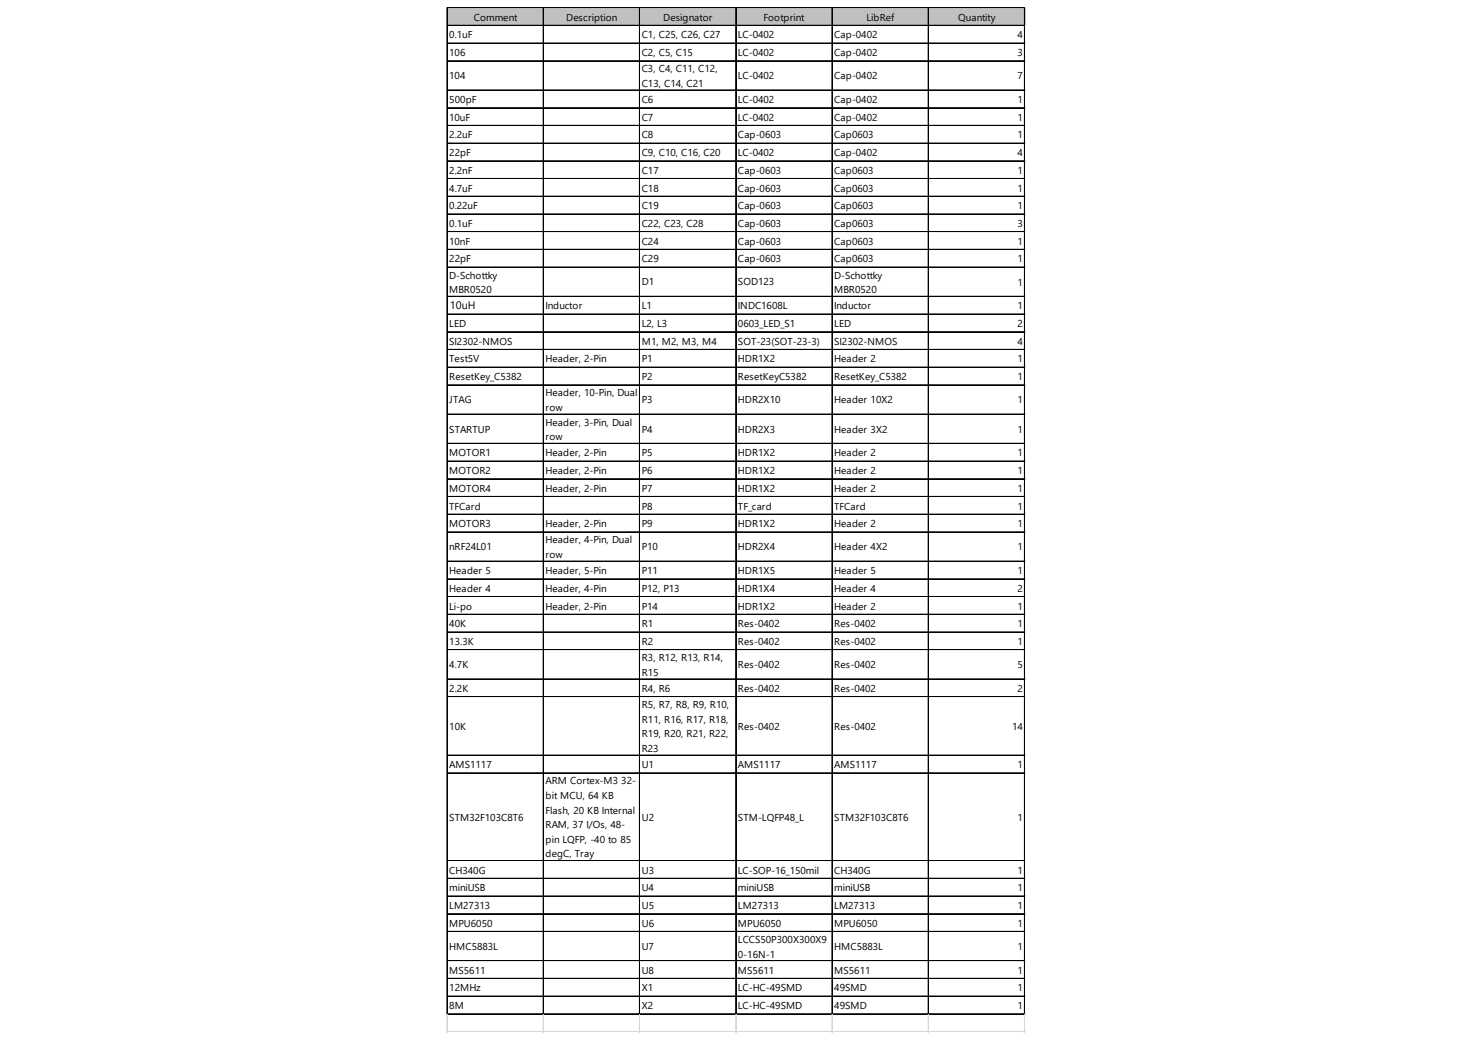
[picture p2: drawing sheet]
<svg xmlns="http://www.w3.org/2000/svg" width="297mm" height="210mm" viewBox="0 0 297 210" stroke-linecap="round" stroke-linejoin="round" font-family="sans-serif">
<defs><g id="words">
<text font-size="2.2" x="90.6" y="62.3">10uH</text>
<g font-size="2">
<text x="95.5" y="4.2">Comment</text>
<text x="114.1" y="4.2">Description</text>
<text x="133.7" y="4.2">Designator</text>
<text x="153.8" y="4.2">Footprint</text>
<text x="174.6" y="4.2">LibRef</text>
<text x="193.1" y="4.2">Quantity</text>
<text x="90.5" y="7.7">0.1uF</text>
<text x="90.5" y="11.3">106</text>
<text x="129.3" y="7.7">C1, C25, C26, C27</text>
<text x="129.3" y="11.3">C2, C5, C15</text>
<text x="148.7" y="7.7">LC-0402</text>
<text x="148.7" y="11.3">LC-0402</text>
<text x="168.1" y="7.7">Cap-0402</text>
<text x="168.1" y="11.3">Cap-0402</text>
<text x="205" y="7.7">4</text>
<text x="205" y="11.3">3</text>
<text x="90.5" y="15.9">104</text>
<text x="129.3" y="14.6">C3, C4, C11, C12,</text>
<text x="129.3" y="17.5">C13, C14, C21</text>
<text x="148.7" y="15.9">LC-0402</text>
<text x="168.1" y="15.9">Cap-0402</text>
<text x="205" y="15.9">7</text>
<text x="90.5" y="20.8">500pF</text>
<text x="129.3" y="20.8">C6</text>
<text x="148.7" y="20.8">LC-0402</text>
<text x="168.1" y="20.8">Cap-0402</text>
<text x="205" y="20.8">1</text>
<text x="90.5" y="24.3">10uF</text>
<text x="90.5" y="27.9">2.2uF</text>
<text x="129.3" y="24.3">C7</text>
<text x="129.3" y="27.9">C8</text>
<text x="148.7" y="24.3">LC-0402</text>
<text x="148.7" y="27.9">Cap-0603</text>
<text x="168.1" y="24.3">Cap-0402</text>
<text x="168.1" y="27.9">Cap0603</text>
<text x="205" y="24.3">1</text>
<text x="205" y="27.9">1</text>
<text x="90.5" y="31.5">22pF</text>
<text x="90.5" y="35">2.2nF</text>
<text x="129.3" y="31.5">C9, C10, C16, C20</text>
<text x="129.3" y="35">C17</text>
<text x="148.7" y="31.5">LC-0402</text>
<text x="148.7" y="35">Cap-0603</text>
<text x="168.1" y="31.5">Cap-0402</text>
<text x="168.1" y="35">Cap0603</text>
<text x="205" y="31.5">4</text>
<text x="205" y="35">1</text>
<text x="90.5" y="38.6">4.7uF</text>
<text x="129.3" y="38.6">C18</text>
<text x="148.7" y="38.6">Cap-0603</text>
<text x="168.1" y="38.6">Cap0603</text>
<text x="205" y="38.6">1</text>
<text x="90.5" y="42.2">0.22uF</text>
<text x="90.5" y="45.7">0.1uF</text>
<text x="129.3" y="42.2">C19</text>
<text x="129.3" y="45.7">C22, C23, C28</text>
<text x="148.7" y="42.2">Cap-0603</text>
<text x="148.7" y="45.7">Cap-0603</text>
<text x="168.1" y="42.2">Cap0603</text>
<text x="168.1" y="45.7">Cap0603</text>
<text x="205" y="42.2">1</text>
<text x="205" y="45.7">3</text>
<text x="90.5" y="49.3">10nF</text>
<text x="90.5" y="52.9">22pF</text>
<text x="129.3" y="49.3">C24</text>
<text x="129.3" y="52.9">C29</text>
<text x="148.7" y="49.3">Cap-0603</text>
<text x="148.7" y="52.9">Cap-0603</text>
<text x="168.1" y="49.3">Cap0603</text>
<text x="168.1" y="52.9">Cap0603</text>
<text x="205" y="49.3">1</text>
<text x="205" y="52.9">1</text>
<text x="90.5" y="56.1">D-Schottky</text>
<text x="90.5" y="59.1">MBR0520</text>
<text x="129.3" y="57.5">D1</text>
<text x="148.7" y="57.5">SOD123</text>
<text x="168.1" y="56.1">D-Schottky</text>
<text x="168.1" y="59.1">MBR0520</text>
<text x="205" y="57.5">1</text>
<text x="90.5" y="65.9">LED</text>
<text x="109.9" y="62.3">Inductor</text>
<text x="129.3" y="62.3">L1</text>
<text x="129.3" y="65.9">L2, L3</text>
<text x="148.7" y="65.9">0603_LED_S1</text>
<text x="148.7" y="62.3">INDC1608L</text>
<text x="168.1" y="65.9">LED</text>
<text x="168.1" y="62.3">Inductor</text>
<text x="205" y="65.9">2</text>
<text x="205" y="62.3">1</text>
<text x="90.5" y="69.5">SI2302-NMOS</text>
<text x="129.3" y="69.5">M1, M2, M3, M4</text>
<text x="148.7" y="69.5">SOT-23(SOT-23-3)</text>
<text x="168.1" y="69.5">SI2302-NMOS</text>
<text x="205" y="69.5">4</text>
<text x="90.5" y="73">Test5V</text>
<text x="90.5" y="76.6">ResetKey_C5382</text>
<text x="109.9" y="73">Header, 2-Pin</text>
<text x="129.3" y="73">P1</text>
<text x="129.3" y="76.6">P2</text>
<text x="148.7" y="73">HDR1X2</text>
<text x="148.7" y="76.6">ResetKeyC5382</text>
<text x="168.1" y="73">Header 2</text>
<text x="168.1" y="76.6">ResetKey_C5382</text>
<text x="205" y="73">1</text>
<text x="205" y="76.6">1</text>
<text x="90.5" y="81.2">JTAG</text>
<text x="109.9" y="79.8">Header, 10-Pin, Dual</text>
<text x="109.9" y="82.8">row</text>
<text x="129.3" y="81.2">P3</text>
<text x="148.7" y="81.2">HDR2X10</text>
<text x="168.1" y="81.2">Header 10X2</text>
<text x="205" y="81.2">1</text>
<text x="90.5" y="87.1">STARTUP</text>
<text x="109.9" y="88.7">row</text>
<text x="109.9" y="85.7">Header, 3-Pin, Dual</text>
<text x="129.3" y="87.1">P4</text>
<text x="148.7" y="87.1">HDR2X3</text>
<text x="168.1" y="87.1">Header 3X2</text>
<text x="205" y="87.1">1</text>
<text x="90.5" y="91.9">MOTOR1</text>
<text x="90.5" y="95.5">MOTOR2</text>
<text x="109.9" y="91.9">Header, 2-Pin</text>
<text x="109.9" y="95.5">Header, 2-Pin</text>
<text x="129.3" y="91.9">P5</text>
<text x="129.3" y="95.5">P6</text>
<text x="148.7" y="91.9">HDR1X2</text>
<text x="148.7" y="95.5">HDR1X2</text>
<text x="168.1" y="91.9">Header 2</text>
<text x="168.1" y="95.5">Header 2</text>
<text x="205" y="91.9">1</text>
<text x="205" y="95.5">1</text>
<text x="90.5" y="99.1">MOTOR4</text>
<text x="109.9" y="99.1">Header, 2-Pin</text>
<text x="129.3" y="99.1">P7</text>
<text x="148.7" y="99.1">HDR1X2</text>
<text x="168.1" y="99.1">Header 2</text>
<text x="205" y="99.1">1</text>
<text x="90.5" y="102.6">TFCard</text>
<text x="90.5" y="106.2">MOTOR3</text>
<text x="109.9" y="106.2">Header, 2-Pin</text>
<text x="129.3" y="106.2">P9</text>
<text x="129.3" y="102.6">P8</text>
<text x="148.7" y="106.2">HDR1X2</text>
<text x="148.7" y="102.6">TF_card</text>
<text x="168.1" y="106.2">Header 2</text>
<text x="168.1" y="102.6">TFCard</text>
<text x="205" y="106.2">1</text>
<text x="205" y="102.6">1</text>
<text x="90.5" y="110.9">nRF24L01</text>
<text x="109.9" y="112.4">row</text>
<text x="109.9" y="109.5">Header, 4-Pin, Dual</text>
<text x="129.3" y="110.9">P10</text>
<text x="148.7" y="110.9">HDR2X4</text>
<text x="168.1" y="110.9">Header 4X2</text>
<text x="205" y="110.9">1</text>
<text x="90.5" y="115.7">Header 5</text>
<text x="90.5" y="119.2">Header 4</text>
<text x="109.9" y="115.7">Header, 5-Pin</text>
<text x="109.9" y="119.2">Header, 4-Pin</text>
<text x="129.3" y="115.7">P11</text>
<text x="129.3" y="119.2">P12, P13</text>
<text x="148.7" y="115.7">HDR1X5</text>
<text x="148.7" y="119.2">HDR1X4</text>
<text x="168.1" y="115.7">Header 5</text>
<text x="168.1" y="119.2">Header 4</text>
<text x="205" y="115.7">1</text>
<text x="205" y="119.2">2</text>
<text x="90.5" y="122.8">Li-po</text>
<text x="109.9" y="122.8">Header, 2-Pin</text>
<text x="129.3" y="122.8">P14</text>
<text x="148.7" y="122.8">HDR1X2</text>
<text x="168.1" y="122.8">Header 2</text>
<text x="205" y="122.8">1</text>
<text x="90.5" y="126.4">40K</text>
<text x="90.5" y="129.9">13.3K</text>
<text x="129.3" y="126.4">R1</text>
<text x="129.3" y="129.9">R2</text>
<text x="148.7" y="126.4">Res-0402</text>
<text x="148.7" y="129.9">Res-0402</text>
<text x="168.1" y="126.4">Res-0402</text>
<text x="168.1" y="129.9">Res-0402</text>
<text x="205" y="126.4">1</text>
<text x="205" y="129.9">1</text>
<text x="90.5" y="134.6">4.7K</text>
<text x="129.3" y="136.1">R15</text>
<text x="129.3" y="133.2">R3, R12, R13, R14,</text>
<text x="148.7" y="134.6">Res-0402</text>
<text x="168.1" y="134.6">Res-0402</text>
<text x="205" y="134.6">5</text>
<text x="90.5" y="139.4">2.2K</text>
<text x="129.3" y="142.6">R5, R7, R8, R9, R10,</text>
<text x="129.3" y="139.4">R4, R6</text>
<text x="148.7" y="139.4">Res-0402</text>
<text x="168.1" y="139.4">Res-0402</text>
<text x="205" y="139.4">2</text>
<text x="90.5" y="147">10K</text>
<text x="129.3" y="145.6">R11, R16, R17, R18,</text>
<text x="129.3" y="148.5">R19, R20, R21, R22,</text>
<text x="148.7" y="147">Res-0402</text>
<text x="168.1" y="147">Res-0402</text>
<text x="204" y="147">14</text>
<text x="90.5" y="154.7">AMS1117</text>
<text x="129.3" y="151.5">R23</text>
<text x="129.3" y="154.7">U1</text>
<text x="148.7" y="154.7">AMS1117</text>
<text x="168.1" y="154.7">AMS1117</text>
<text x="205" y="154.7">1</text>
<text x="109.9" y="158">ARM Cortex-M3 32-</text>
<text x="109.9" y="160.9">bit MCU, 64 KB</text>
<text x="90.5" y="165.3">STM32F103C8T6</text>
<text x="109.9" y="163.9">Flash, 20 KB Internal</text>
<text x="109.9" y="166.8">RAM, 37 I/Os, 48-</text>
<text x="129.3" y="165.3">U2</text>
<text x="148.7" y="165.3">STM-LQFP48_L</text>
<text x="168.1" y="165.3">STM32F103C8T6</text>
<text x="205" y="165.3">1</text>
<text x="109.9" y="172.7">degC, Tray</text>
<text x="109.9" y="169.8">pin LQFP, -40 to 85</text>
<text x="90.5" y="176">CH340G</text>
<text x="90.5" y="179.6">miniUSB</text>
<text x="129.3" y="179.6">U4</text>
<text x="129.3" y="176">U3</text>
<text x="148.7" y="179.6">miniUSB</text>
<text x="148.7" y="176">LC-SOP-16_150mil</text>
<text x="168.1" y="179.6">miniUSB</text>
<text x="168.1" y="176">CH340G</text>
<text x="205" y="179.6">1</text>
<text x="205" y="176">1</text>
<text x="90.5" y="183.1">LM27313</text>
<text x="129.3" y="183.1">U5</text>
<text x="148.7" y="183.1">LM27313</text>
<text x="168.1" y="183.1">LM27313</text>
<text x="205" y="183.1">1</text>
<text x="90.5" y="186.7">MPU6050</text>
<text x="90.5" y="191.3">HMC5883L</text>
<text x="129.3" y="191.3">U7</text>
<text x="129.3" y="186.7">U6</text>
<text x="148.7" y="189.9">LCCS50P300X300X9</text>
<text x="148.7" y="186.7">MPU6050</text>
<text x="168.1" y="191.3">HMC5883L</text>
<text x="168.1" y="186.7">MPU6050</text>
<text x="205" y="191.3">1</text>
<text x="205" y="186.7">1</text>
<text x="90.5" y="196.1">MS5611</text>
<text x="129.3" y="196.1">U8</text>
<text x="148.7" y="196.1">MS5611</text>
<text x="148.7" y="192.9">0-16N-1</text>
<text x="168.1" y="196.1">MS5611</text>
<text x="205" y="196.1">1</text>
<text x="90.5" y="199.7">12MHz</text>
<text x="90.5" y="203.3">8M</text>
<text x="129.3" y="199.7">X1</text>
<text x="129.3" y="203.3">X2</text>
<text x="148.7" y="199.7">LC-HC-49SMD</text>
<text x="148.7" y="203.3">LC-HC-49SMD</text>
<text x="168.1" y="199.7">49SMD</text>
<text x="168.1" y="203.3">49SMD</text>
<text x="205" y="199.7">1</text>
<text x="205" y="203.3">1</text>
</g>
</g></defs>
<path d="M90.2 1.6h116.4v3.6h-116.4z" fill="#c0c0c0"/>
<g fill="none" stroke="#000" stroke-width=".2">
<path d="M90.1 1.5v202.9M90.2 1.6h116.4M90.2 5.2h116.4M90.2 8.7h116.4M90.2 12.3h116.4M90.2 18.2h116.4M90.2 1.5h116.4M90.2 5.1h116.4M90.2 12.2h116.4M90.2 18.1h116.4M109.5 1.7v202.7M128.9 1.7v202.7"/>
<path d="M148.3 1.7v202.7M167.6 1.7v202.7M167.7 1.7v202.7M187 1.7v202.7M187.1 1.7v202.7M206.4 1.7v202.7M206.5 1.7v202.7M90.2 21.8h116.4M90.2 25.3h116.4M90.2 28.9h116.4M90.2 32.5h116.4M90.2 36h116.4"/>
<path d="M90.2 39.6h116.4M90.2 21.7h116.4M90.2 25.2h116.4M90.2 28.8h116.4M90.2 32.4h116.4M90.2 35.9h116.4M90.2 39.5h116.4M90.2 43.2h116.4M90.2 46.7h116.4M90.2 50.3h116.4M90.2 53.9h116.4M90.2 59.8h116.4"/>
<path d="M90.2 43.1h116.4M90.2 50.2h116.4M90.2 53.8h116.4M90.2 59.7h116.4M90.2 63.3h116.4M90.2 66.9h116.4M90.2 70.5h116.4M90.2 74h116.4M90.2 77.6h116.4M90.2 63.2h116.4M90.2 66.8h116.4M90.2 70.4h116.4"/>
<path d="M90.2 73.9h116.4M90.2 77.5h116.4M90.2 83.5h116.4M90.2 89.4h116.4M90.2 92.9h116.4M90.2 96.5h116.4M90.2 83.4h116.4M90.2 89.3h116.4M90.2 96.4h116.4M90.2 100h116.4M90.2 100.1h116.4M90.2 103.6h116.4"/>
<path d="M90.2 107.2h116.4M90.2 113.1h116.4M90.2 116.7h116.4M90.2 107.1h116.4M90.2 113h116.4M90.2 116.6h116.4M90.2 120.2h116.4M90.2 123.8h116.4M90.2 127.4h116.4M90.2 130.9h116.4M90.2 136.8h116.4M90.2 123.7h116.4"/>
<path d="M90.2 127.3h116.4M90.2 136.7h116.4M90.2 140.4h116.4M90.2 152.2h116.4M90.2 155.7h116.4M90.2 140.3h116.4M90.2 152.1h116.4M90.2 173.4h116.4M90.2 177h116.4M90.2 173.3h116.4M90.2 176.9h116.4M90.2 180.6h116.4"/>
<path d="M90.2 184.1h116.4M90.2 187.7h116.4M90.2 193.6h116.4M90.2 197.2h116.4M90.2 180.5h116.4M90.2 184h116.4M90.2 187.6h116.4M90.2 193.5h116.4M90.2 197.1h116.4M90.2 200.7h116.4M90.2 204.3h116.4M90.2 200.6h116.4"/>
<path d="M90.2 204.2h116.4"/>
</g>
<path d="M206.6 1.5h.1M90.1 204.4v3.6M109.5 204.4v3.6M128.9 204.4v3.6M148.3 204.4v3.6M167.6 204.4v3.6M167.7 204.4v3.6M187 204.4v3.6M187.1 204.4v3.6M206.4 204.4v3.6M206.5 204.4v3.6" fill="none" stroke="#d4d4d4" stroke-width=".2"/>
<path d="M206.6 1.5v.2z" fill="#d4d4d4"/>
<path d="M206.6 5.1h.1" fill="none" stroke="#d4d4d4" stroke-width=".2"/>
<path d="M206.6 5.1v.1z" fill="#d4d4d4"/>
<path d="M206.6 8.7h.1" fill="none" stroke="#d4d4d4" stroke-width=".2"/>
<path d="M206.6 8.7v.1z" fill="#d4d4d4"/>
<path d="M206.6 12.2h.1" fill="none" stroke="#d4d4d4" stroke-width=".2"/>
<path d="M206.6 12.2v.2z" fill="#d4d4d4"/>
<path d="M206.6 18.1h.1" fill="none" stroke="#d4d4d4" stroke-width=".2"/>
<path d="M206.6 18.1v.2z" fill="#d4d4d4"/>
<path d="M206.6 21.7h.1" fill="none" stroke="#d4d4d4" stroke-width=".2"/>
<path d="M206.6 21.7v.1z" fill="#d4d4d4"/>
<path d="M206.6 25.2h.1" fill="none" stroke="#d4d4d4" stroke-width=".2"/>
<path d="M206.6 25.2v.2z" fill="#d4d4d4"/>
<path d="M206.6 28.8h.1" fill="none" stroke="#d4d4d4" stroke-width=".2"/>
<path d="M206.6 28.8v.2z" fill="#d4d4d4"/>
<path d="M206.6 32.4h.1" fill="none" stroke="#d4d4d4" stroke-width=".2"/>
<path d="M206.6 32.4v.1z" fill="#d4d4d4"/>
<path d="M206.6 35.9h.1" fill="none" stroke="#d4d4d4" stroke-width=".2"/>
<path d="M206.6 35.9v.2z" fill="#d4d4d4"/>
<path d="M206.6 39.5h.1" fill="none" stroke="#d4d4d4" stroke-width=".2"/>
<path d="M206.6 39.5v.2z" fill="#d4d4d4"/>
<path d="M206.6 43.1h.1" fill="none" stroke="#d4d4d4" stroke-width=".2"/>
<path d="M206.6 43.1v.1z" fill="#d4d4d4"/>
<path d="M206.6 46.7h.1" fill="none" stroke="#d4d4d4" stroke-width=".2"/>
<path d="M206.6 46.7v.1z" fill="#d4d4d4"/>
<path d="M206.6 50.2h.1" fill="none" stroke="#d4d4d4" stroke-width=".2"/>
<path d="M206.6 50.2v.2z" fill="#d4d4d4"/>
<path d="M206.6 53.8h.1" fill="none" stroke="#d4d4d4" stroke-width=".2"/>
<path d="M206.6 53.8v.1z" fill="#d4d4d4"/>
<path d="M206.6 59.7h.1" fill="none" stroke="#d4d4d4" stroke-width=".2"/>
<path d="M206.6 59.7v.1z" fill="#d4d4d4"/>
<path d="M206.6 63.2h.1" fill="none" stroke="#d4d4d4" stroke-width=".2"/>
<path d="M206.6 63.2v.2z" fill="#d4d4d4"/>
<path d="M206.6 66.8h.1" fill="none" stroke="#d4d4d4" stroke-width=".2"/>
<path d="M206.6 66.8v.2z" fill="#d4d4d4"/>
<path d="M206.6 70.4h.1" fill="none" stroke="#d4d4d4" stroke-width=".2"/>
<path d="M206.6 70.4v.1z" fill="#d4d4d4"/>
<path d="M206.6 73.9h.1" fill="none" stroke="#d4d4d4" stroke-width=".2"/>
<path d="M206.6 73.9v.2z" fill="#d4d4d4"/>
<path d="M206.6 77.5h.1" fill="none" stroke="#d4d4d4" stroke-width=".2"/>
<path d="M206.6 77.5v.2z" fill="#d4d4d4"/>
<path d="M206.6 83.4h.1" fill="none" stroke="#d4d4d4" stroke-width=".2"/>
<path d="M206.6 83.4v.2z" fill="#d4d4d4"/>
<path d="M206.6 89.3h.1" fill="none" stroke="#d4d4d4" stroke-width=".2"/>
<path d="M206.6 89.3v.2z" fill="#d4d4d4"/>
<path d="M206.6 92.9h.1" fill="none" stroke="#d4d4d4" stroke-width=".2"/>
<path d="M206.6 92.9v.1z" fill="#d4d4d4"/>
<path d="M206.6 96.4h.1" fill="none" stroke="#d4d4d4" stroke-width=".2"/>
<path d="M206.6 96.4v.2z" fill="#d4d4d4"/>
<path d="M206.6 100h.1" fill="none" stroke="#d4d4d4" stroke-width=".2"/>
<path d="M206.6 100v.2z" fill="#d4d4d4"/>
<path d="M206.6 103.6h.1" fill="none" stroke="#d4d4d4" stroke-width=".2"/>
<path d="M206.6 103.6v.1z" fill="#d4d4d4"/>
<path d="M206.6 107.1h.1" fill="none" stroke="#d4d4d4" stroke-width=".2"/>
<path d="M206.6 107.1v.2z" fill="#d4d4d4"/>
<path d="M206.6 113h.1" fill="none" stroke="#d4d4d4" stroke-width=".2"/>
<path d="M206.6 113v.2z" fill="#d4d4d4"/>
<path d="M206.6 116.6h.1" fill="none" stroke="#d4d4d4" stroke-width=".2"/>
<path d="M206.6 116.6v.1z" fill="#d4d4d4"/>
<path d="M206.6 120.2h.1" fill="none" stroke="#d4d4d4" stroke-width=".2"/>
<path d="M206.6 120.2v.1z" fill="#d4d4d4"/>
<path d="M206.6 123.7h.1" fill="none" stroke="#d4d4d4" stroke-width=".2"/>
<path d="M206.6 123.7v.2z" fill="#d4d4d4"/>
<path d="M206.6 127.3h.1" fill="none" stroke="#d4d4d4" stroke-width=".2"/>
<path d="M206.6 127.3v.1z" fill="#d4d4d4"/>
<path d="M206.6 130.9h.1" fill="none" stroke="#d4d4d4" stroke-width=".2"/>
<path d="M206.6 130.9v.1z" fill="#d4d4d4"/>
<path d="M206.6 136.7h.1" fill="none" stroke="#d4d4d4" stroke-width=".2"/>
<path d="M206.6 136.7v.2z" fill="#d4d4d4"/>
<path d="M206.6 140.3h.1" fill="none" stroke="#d4d4d4" stroke-width=".2"/>
<path d="M206.6 140.3v.2z" fill="#d4d4d4"/>
<path d="M206.6 152.1h.1" fill="none" stroke="#d4d4d4" stroke-width=".2"/>
<path d="M206.6 152.1v.2z" fill="#d4d4d4"/>
<path d="M206.6 155.7h.1" fill="none" stroke="#d4d4d4" stroke-width=".2"/>
<path d="M206.6 155.7v.1z" fill="#d4d4d4"/>
<path d="M206.6 173.3h.1" fill="none" stroke="#d4d4d4" stroke-width=".2"/>
<path d="M206.6 173.3v.2z" fill="#d4d4d4"/>
<path d="M206.6 176.9h.1" fill="none" stroke="#d4d4d4" stroke-width=".2"/>
<path d="M206.6 176.9v.2z" fill="#d4d4d4"/>
<path d="M206.6 180.5h.1" fill="none" stroke="#d4d4d4" stroke-width=".2"/>
<path d="M206.6 180.5v.1z" fill="#d4d4d4"/>
<path d="M206.6 184h.1" fill="none" stroke="#d4d4d4" stroke-width=".2"/>
<path d="M206.6 184v.2z" fill="#d4d4d4"/>
<path d="M206.6 187.6h.1" fill="none" stroke="#d4d4d4" stroke-width=".2"/>
<path d="M206.6 187.6v.2z" fill="#d4d4d4"/>
<path d="M206.6 193.5h.1" fill="none" stroke="#d4d4d4" stroke-width=".2"/>
<path d="M206.6 193.5v.2z" fill="#d4d4d4"/>
<path d="M206.6 197.1h.1" fill="none" stroke="#d4d4d4" stroke-width=".2"/>
<path d="M206.6 197.1v.1z" fill="#d4d4d4"/>
<path d="M206.6 200.6h.1" fill="none" stroke="#d4d4d4" stroke-width=".2"/>
<path d="M206.6 200.6v.2z" fill="#d4d4d4"/>
<path d="M206.6 204.2h.1" fill="none" stroke="#d4d4d4" stroke-width=".2"/>
<path d="M206.6 204.2v.2z" fill="#d4d4d4"/>
<path d="M90.1 207.8h116.5M90.1 207.9h116.5" fill="none" stroke="#d4d4d4" stroke-width=".2"/>
<use href="#words"/>
</svg>
